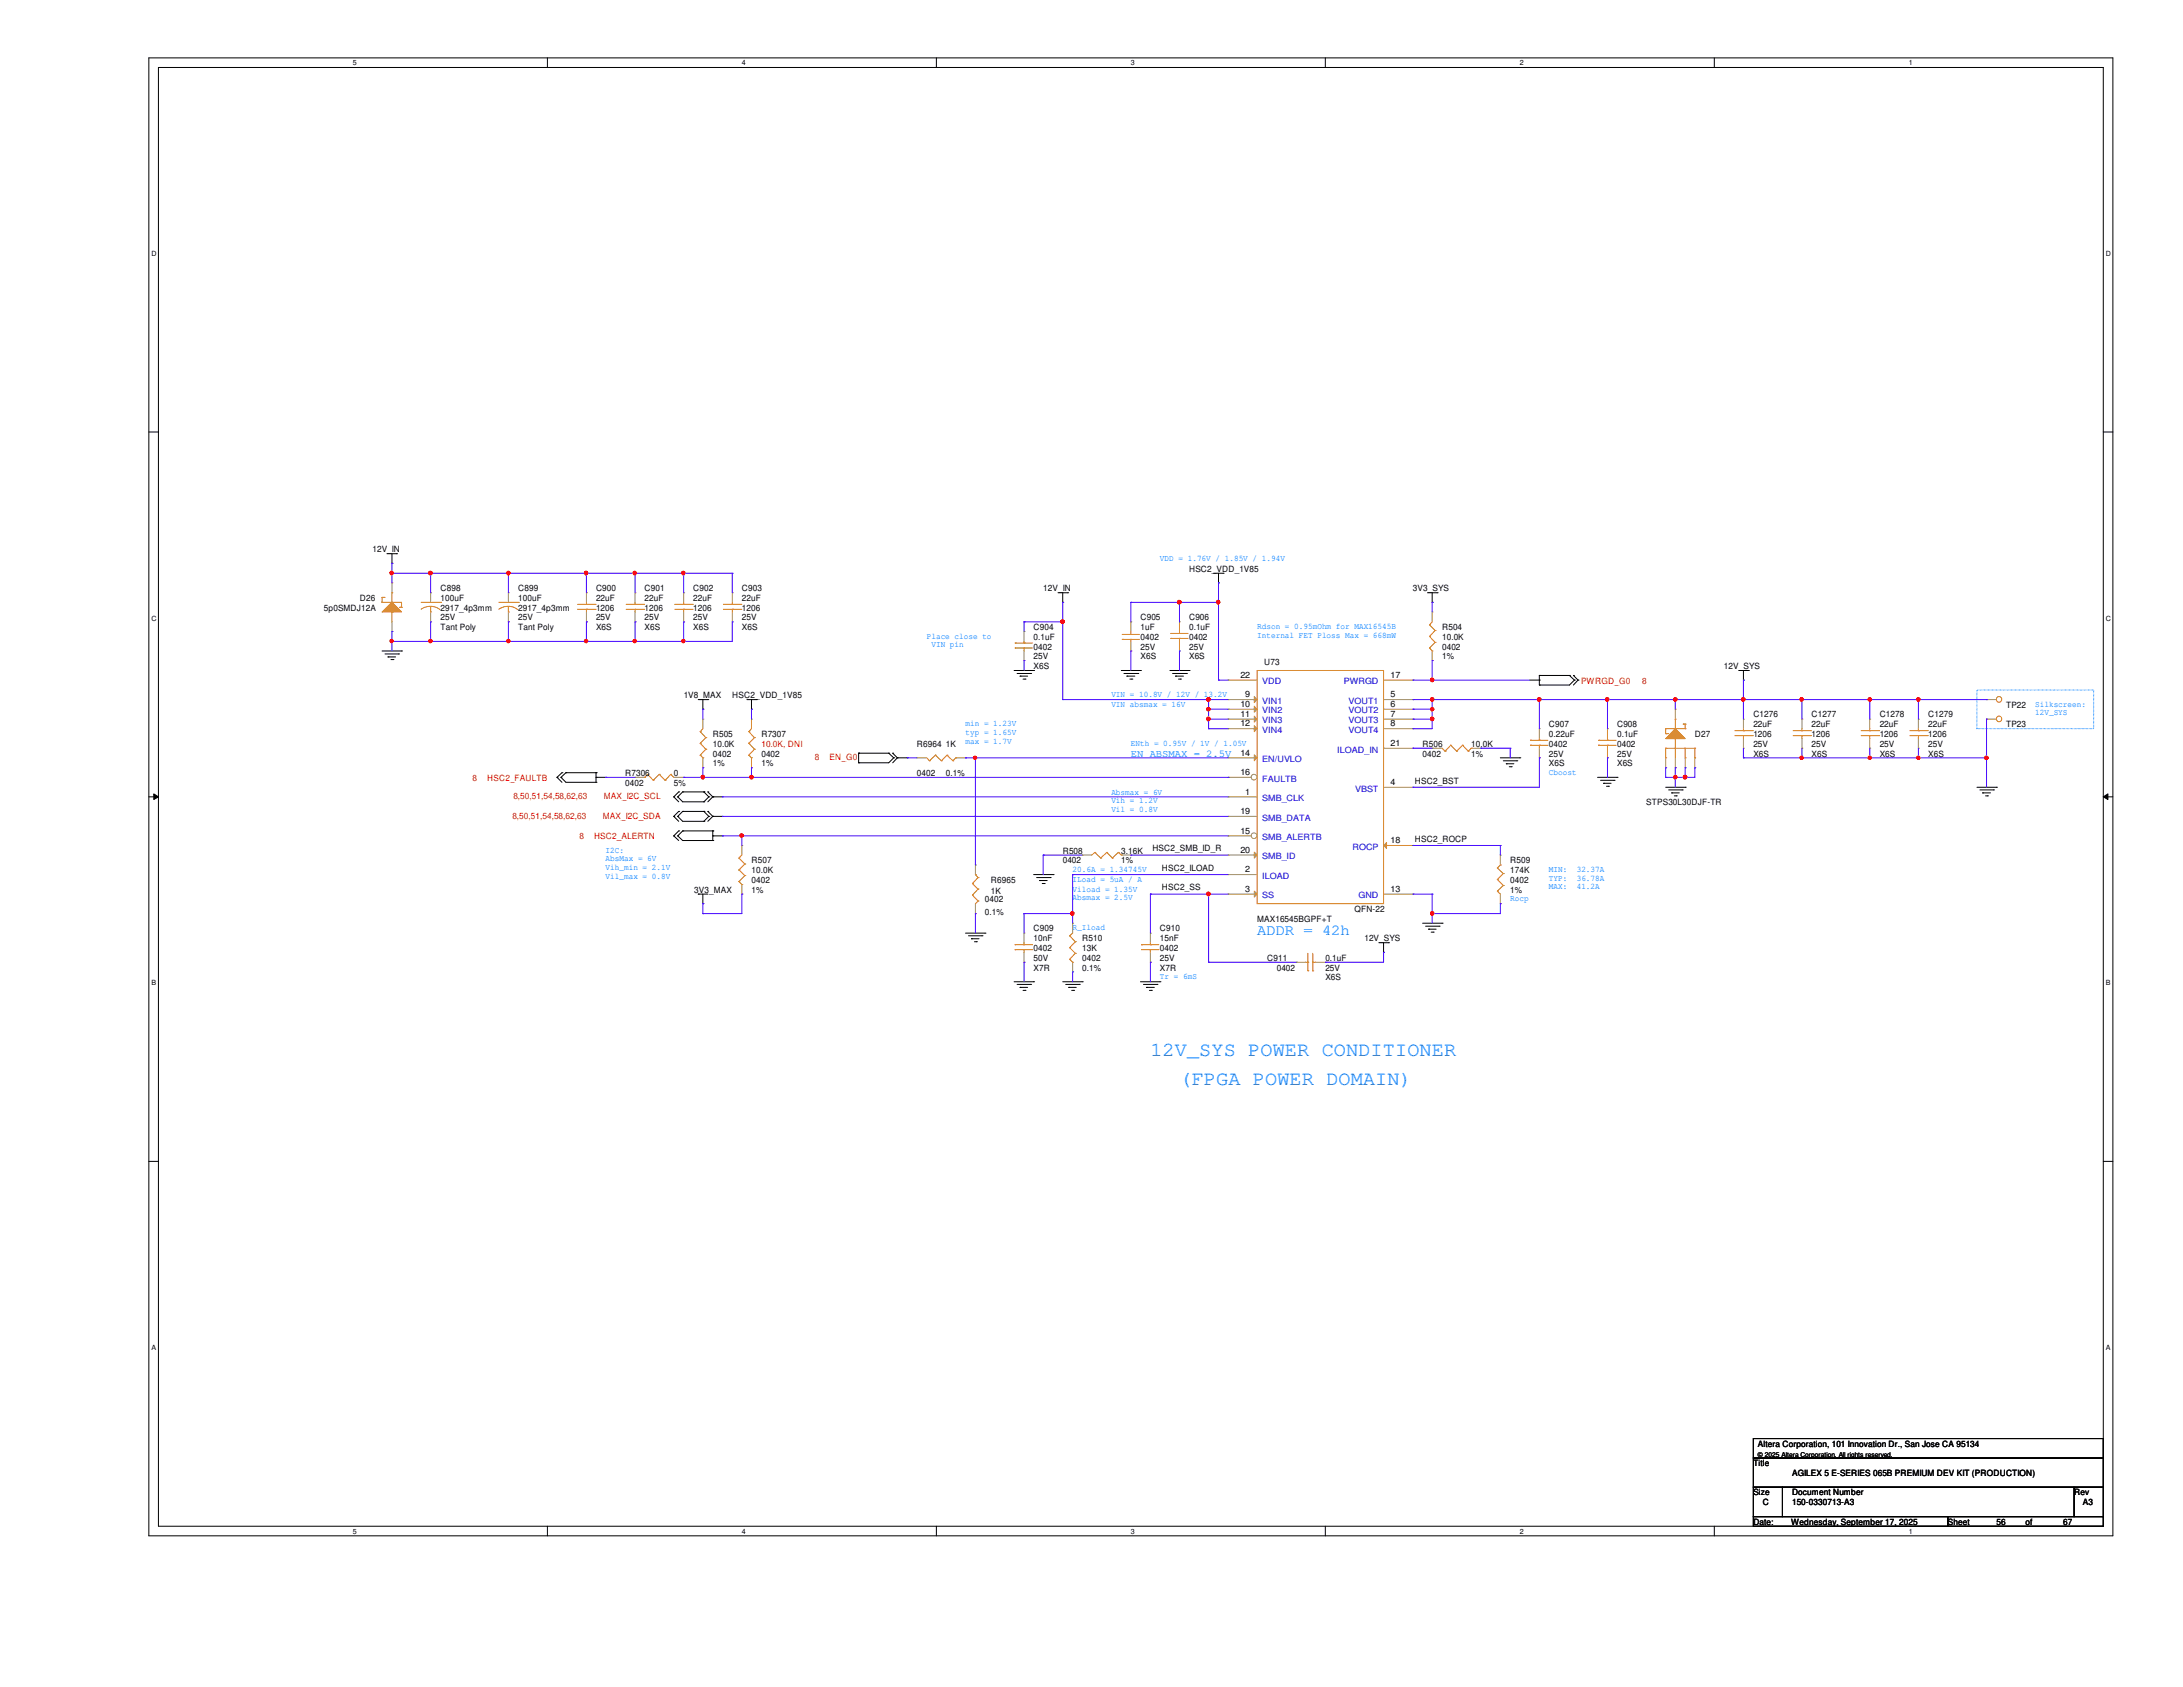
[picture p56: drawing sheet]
<svg xmlns="http://www.w3.org/2000/svg" width="279mm" height="216mm" viewBox="0 0 279 216" stroke-linecap="round" stroke-linejoin="round" font-family="sans-serif">
<defs><g id="words">
<g font-size="2.6" fill="#007fff">
<text x="147.2" y="135.2">12V_SYS POWER CONDITIONER</text>
<text x="151" y="138.9">(FPGA POWER DOMAIN)</text>
</g>
<text font-size="2" fill="#007fff" x="160.9" y="119.7">ADDR = 42h</text>
<text font-size="1.4" fill="#007fff" x="144.7" y="96.9">EN ABSMAX = 2.5V</text>
<g font-size="1.1">
<text x="47.7" y="70.7">12V_IN</text>
<text x="46.1" y="76.9">D26</text>
<text x="56.4" y="75.6">C898</text>
<text x="56.4" y="76.9">100uF</text>
<text x="66.3" y="75.6">C899</text>
<text x="66.3" y="76.9">100uF</text>
<text x="76.3" y="75.6">C900</text>
<text x="76.3" y="76.9">22uF</text>
<text x="82.5" y="75.6">C901</text>
<text x="82.5" y="76.9">22uF</text>
<text x="88.7" y="75.6">C902</text>
<text x="88.7" y="76.9">22uF</text>
<text x="95" y="75.6">C903</text>
<text x="95" y="76.9">22uF</text>
<text x="133.5" y="75.6">12V_IN</text>
<text x="152.2" y="73.2">HSC2_VDD_1V85</text>
<text x="180.8" y="75.6">3V3_SYS</text>
<text x="41.4" y="78.1">5p0SMDJ12A</text>
<text x="56.4" y="78.1">2917_4p3mm</text>
<text x="56.4" y="79.4">25V</text>
<text x="56.4" y="80.6">Tant Poly</text>
<text x="66.3" y="78.1">2917_4p3mm</text>
<text x="66.3" y="79.4">25V</text>
<text x="66.3" y="80.6">Tant Poly</text>
<text x="76.3" y="78.1">1206</text>
<text x="76.3" y="79.4">25V</text>
<text x="76.3" y="80.6">X6S</text>
<text x="82.5" y="78.1">1206</text>
<text x="82.5" y="79.4">25V</text>
<text x="82.5" y="80.6">X6S</text>
<text x="88.7" y="78.1">1206</text>
<text x="88.7" y="79.4">25V</text>
<text x="88.7" y="80.6">X6S</text>
<text x="95" y="78.1">1206</text>
<text x="95" y="79.4">25V</text>
<text x="95" y="80.6">X6S</text>
<text x="132.3" y="80.6">C904</text>
<text x="132.3" y="81.9">0.1uF</text>
<text x="132.3" y="83.1">0402</text>
<text x="146" y="79.4">C905</text>
<text x="146" y="80.6">1uF</text>
<text x="146" y="81.9">0402</text>
<text x="146" y="83.1">25V</text>
<text x="152.2" y="79.4">C906</text>
<text x="152.2" y="80.6">0.1uF</text>
<text x="152.2" y="81.9">0402</text>
<text x="152.2" y="83.1">25V</text>
<text x="184.6" y="80.6">R504</text>
<text x="184.6" y="81.9">10.0K</text>
<text x="184.6" y="83.1">0402</text>
<text x="87.5" y="89.4">1V8_MAX</text>
<text x="93.7" y="89.4">HSC2_VDD_1V85</text>
<text x="132.3" y="84.4">25V</text>
<text x="132.3" y="85.6">X6S</text>
<text x="146" y="84.4">X6S</text>
<text x="152.2" y="84.4">X6S</text>
<text x="158.7" y="86.7">22</text>
<text x="159.4" y="89.2">9</text>
<text x="161.8" y="85.1">U73</text>
<text x="178" y="89.2">5</text>
<text x="178" y="86.7">17</text>
<text x="184.6" y="84.4">1%</text>
<text x="220.6" y="85.6">12V_SYS</text>
<text x="91.2" y="94.3">R505</text>
<text x="91.2" y="95.6">10.0K</text>
<text x="97.5" y="94.3">R7307</text>
<text x="117.3" y="95.6">R6964 1K</text>
<text x="158.7" y="90.5">10</text>
<text x="158.7" y="91.7">11</text>
<text x="158.7" y="93">12</text>
<text x="178" y="90.5">6</text>
<text x="178" y="95.5">21</text>
<text x="178" y="91.7">7</text>
<text x="178" y="93">8</text>
<text x="182.1" y="95.6">R506</text>
<text x="188.3" y="95.6">10.0K</text>
<text x="198.2" y="93.1">C907</text>
<text x="198.2" y="94.3">0.22uF</text>
<text x="198.2" y="95.6">0402</text>
<text x="207" y="93.1">C908</text>
<text x="207" y="94.3">0.1uF</text>
<text x="207" y="95.6">0402</text>
<text x="216.9" y="94.3">D27</text>
<text x="224.4" y="91.8">C1276</text>
<text x="224.4" y="93.1">22uF</text>
<text x="224.4" y="94.3">1206</text>
<text x="224.4" y="95.6">25V</text>
<text x="231.9" y="91.8">C1277</text>
<text x="231.9" y="93.1">22uF</text>
<text x="231.9" y="94.3">1206</text>
<text x="231.9" y="95.6">25V</text>
<text x="240.6" y="91.8">C1278</text>
<text x="240.6" y="93.1">22uF</text>
<text x="240.6" y="94.3">1206</text>
<text x="240.6" y="95.6">25V</text>
<text x="246.8" y="91.8">C1279</text>
<text x="246.8" y="93.1">22uF</text>
<text x="246.8" y="94.3">1206</text>
<text x="246.8" y="95.6">25V</text>
<text x="256.8" y="93.1">TP23</text>
<text x="256.8" y="90.6">TP22</text>
<text x="80" y="99.3">R7306</text>
<text x="80" y="100.5">0402</text>
<text x="86.2" y="99.3">0</text>
<text x="86.2" y="100.5">5%</text>
<text x="91.2" y="96.8">0402</text>
<text x="91.2" y="98">1%</text>
<text x="97.5" y="96.8">0402</text>
<text x="97.5" y="98">1%</text>
<text x="117.3" y="99.3">0402</text>
<text x="121.1" y="99.3">0.1%</text>
<text x="158.7" y="96.7">14</text>
<text x="158.7" y="99.2">16</text>
<text x="159.4" y="101.7">1</text>
<text x="178" y="100.5">4</text>
<text x="181.1" y="100.3">HSC2_BST</text>
<text x="182.1" y="96.8">0402</text>
<text x="188.3" y="96.8">1%</text>
<text x="198.2" y="96.8">25V</text>
<text x="198.2" y="98">X6S</text>
<text x="207" y="96.8">25V</text>
<text x="207" y="98">X6S</text>
<text x="224.4" y="96.8">X6S</text>
<text x="231.9" y="96.8">X6S</text>
<text x="240.6" y="96.8">X6S</text>
<text x="246.8" y="96.8">X6S</text>
<text x="158.7" y="106.7">15</text>
<text x="158.7" y="104.2">19</text>
<text x="178" y="107.9">18</text>
<text x="181.1" y="107.7">HSC2_ROCP</text>
<text x="210.7" y="103">STPS30L30DJF-TR</text>
<text x="96.2" y="110.5">R507</text>
<text x="96.2" y="111.8">10.0K</text>
<text x="96.2" y="113">0402</text>
<text x="126.8" y="113">R6965</text>
<text x="136" y="109.3">R508</text>
<text x="136" y="110.5">0402</text>
<text x="143.5" y="109.3">3.16K</text>
<text x="143.5" y="110.5">1%</text>
<text x="147.5" y="109">HSC2_SMB_ID_R</text>
<text x="148.7" y="111.5">HSC2_ILOAD</text>
<text x="148.7" y="114">HSC2_SS</text>
<text x="158.7" y="109.1">20</text>
<text x="159.4" y="111.6">2</text>
<text x="193.3" y="110.5">R509</text>
<text x="193.3" y="111.8">174K</text>
<text x="193.3" y="113">0402</text>
<text x="88.9" y="114.3">3V3_MAX</text>
<text x="96.2" y="114.3">1%</text>
<text x="126.1" y="115.5">0402</text>
<text x="126.1" y="117.1">0.1%</text>
<text x="126.8" y="114.5">1K</text>
<text x="132.3" y="119.2">C909</text>
<text x="148.5" y="119.2">C910</text>
<text x="159.4" y="114.1">3</text>
<text x="160.9" y="118">MAX16545BGPF+T</text>
<text x="173.4" y="116.7">QFN-22</text>
<text x="178" y="114.1">13</text>
<text x="193.3" y="114.3">1%</text>
<text x="132.3" y="120.5">10nF</text>
<text x="132.3" y="121.7">0402</text>
<text x="132.3" y="122.9">50V</text>
<text x="132.3" y="124.2">X7R</text>
<text x="138.5" y="120.5">R510</text>
<text x="138.5" y="121.7">13K</text>
<text x="138.5" y="122.9">0402</text>
<text x="138.5" y="124.2">0.1%</text>
<text x="148.5" y="120.5">15nF</text>
<text x="148.5" y="121.7">0402</text>
<text x="148.5" y="122.9">25V</text>
<text x="148.5" y="124.2">X7R</text>
<text x="162.2" y="122.9">C911</text>
<text x="163.4" y="124.2">0402</text>
<text x="169.6" y="124.2">25V</text>
<text x="169.6" y="122.9">0.1uF</text>
<text x="169.6" y="125.4">X6S</text>
<text x="174.6" y="120.5">12V_SYS</text>
<text x="225" y="185.2">Altera Corporation, 101 Innovation Dr., San Jose CA 95134</text>
<text x="224.4" y="187.7">Title</text>
<text x="224.4" y="191.4">Size</text>
<text x="229.4" y="188.9">AGILEX 5 E-SERIES 065B PREMIUM DEV KIT (PRODUCTION)</text>
<text x="229.4" y="191.4">Document Number</text>
<text x="265.5" y="191.4">Rev</text>
<text x="224.4" y="195.2">Date:</text>
<text x="225.6" y="192.7">C</text>
<text x="229.2" y="195.2">Wednesday, September 17, 2025</text>
<text x="229.4" y="192.7">150-0330713-A3</text>
<text x="249.3" y="195.2">Sheet</text>
<text x="255.5" y="195.2">56</text>
<text x="259.2" y="195.2">of</text>
<text x="264.1" y="195.2">67</text>
<text x="266.6" y="192.7">A3</text>
</g>
<g font-size="1.1" fill="#007fff">
<text x="148.5" y="71.8">VDD = 1.76V / 1.85V / 1.94V</text>
<text x="118.6" y="81.7">Place close to</text>
<text x="119.2" y="82.8">VIN pin</text>
<text x="160.9" y="80.5">Rdson = 0.95mOhm for MAX16545B</text>
<text x="160.9" y="81.6">Internal FET Ploss Max = 668mW</text>
<text x="142.2" y="89.2">VIN = 10.8V / 12V / 13.2V</text>
<text x="123.6" y="93">min = 1.23V</text>
<text x="123.6" y="94.1">typ = 1.65V</text>
<text x="123.6" y="95.2">max = 1.7V</text>
<text x="142.2" y="90.5">VIN absmax = 16V</text>
<text x="144.7" y="95.5">ENth = 0.95V / 1V / 1.05V</text>
<text x="260.5" y="90.5">Silkscreen:</text>
<text x="260.5" y="91.6">12V_SYS</text>
<text x="142.2" y="101.7">Absmax = 6V</text>
<text x="198.2" y="99.2">Cboost</text>
<text x="142.2" y="102.8">Vih = 1.2V</text>
<text x="142.2" y="103.9">Vil = 0.8V</text>
<text x="77.5" y="109.1">I2C:</text>
<text x="77.5" y="110.2">AbsMax = 6V</text>
<text x="77.5" y="111.3">Vih_min = 2.1V</text>
<text x="77.5" y="112.4">Vil_max = 0.8V</text>
<text x="137.3" y="111.6">20.6A = 1.34745V</text>
<text x="137.3" y="112.9">ILoad = 5uA / A</text>
<text x="198.2" y="111.6">MIN:</text>
<text x="198.2" y="112.7">TYP:</text>
<text x="198.2" y="113.8">MAX:</text>
<text x="201.8" y="111.6">32.37A</text>
<text x="201.8" y="112.7">36.78A</text>
<text x="201.8" y="113.8">41.2A</text>
<text x="137.3" y="114.1">Viload = 1.35V</text>
<text x="137.3" y="115.2">Absmax = 2.5V</text>
<text x="137.3" y="119.1">R_Iload</text>
<text x="193.3" y="115.4">Rocp</text>
<text x="148.5" y="125.3">Tr = 6mS</text>
</g>
<g font-size="1.1" fill="#00c">
<text x="161.5" y="87.6">VDD</text>
<text x="172" y="87.6">PWRGD</text>
<text x="161.5" y="90.1">VIN1</text>
<text x="161.5" y="91.3">VIN2</text>
<text x="161.5" y="92.6">VIN3</text>
<text x="161.5" y="93.8">VIN4</text>
<text x="172.6" y="90.1">VOUT1</text>
<text x="172.6" y="91.3">VOUT2</text>
<text x="172.6" y="92.6">VOUT3</text>
<text x="172.6" y="93.8">VOUT4</text>
<text x="161.5" y="97.5">EN/UVLO</text>
<text x="161.5" y="100">FAULTB</text>
<text x="171.2" y="96.3">ILOAD_IN</text>
<text x="173.4" y="101.3">VBST</text>
<text x="161.5" y="102.5">SMB_CLK</text>
<text x="161.5" y="107.5">SMB_ALERTB</text>
<text x="161.5" y="105">SMB_DATA</text>
<text x="161.5" y="112.5">ILOAD</text>
<text x="161.5" y="110">SMB_ID</text>
<text x="173.1" y="108.8">ROCP</text>
<text x="161.5" y="115">SS</text>
<text x="173.9" y="115">GND</text>
</g>
<g font-size="1.1" fill="#f00">
<text x="202.4" y="87.5">PWRGD_G0</text>
<text x="210.2" y="87.5">8</text>
<text x="97.5" y="95.6">10.0K, DNI</text>
<text x="60.5" y="99.9">8</text>
<text x="62.4" y="99.9">HSC2_FAULTB</text>
<text x="104.3" y="97.3">8</text>
<text x="106.2" y="97.3">EN_G0</text>
<text x="65.6" y="104.8">8,50,51,54,58,62,63</text>
<text x="65.7" y="102.3">8,50,51,54,58,62,63</text>
<text x="74.2" y="107.4">8</text>
<text x="76" y="107.4">HSC2_ALERTN</text>
<text x="77.2" y="104.8">MAX_I2C_SDA</text>
<text x="77.3" y="102.3">MAX_I2C_SCL</text>
</g>
<g font-size=".9">
<text x="45.2" y="8.3">5</text>
<text x="95" y="8.3">4</text>
<text x="144.7" y="8.3">3</text>
<text x="194.5" y="8.3">2</text>
<text x="244.3" y="8.3">1</text>
<text x="19.4" y="32.8">D</text>
<text x="269.5" y="32.8">D</text>
<text x="19.4" y="79.4">C</text>
<text x="269.5" y="79.4">C</text>
<text x="19.4" y="126.1">B</text>
<text x="269.5" y="126.1">B</text>
<text x="19.4" y="172.8">A</text>
<text x="269.5" y="172.8">A</text>
<text x="45.2" y="196.3">5</text>
<text x="95" y="196.3">4</text>
<text x="144.7" y="196.3">3</text>
<text x="194.5" y="196.3">2</text>
<text x="244.3" y="196.3">1</text>
</g>
<text font-size=".8" x="225" y="186.4">© 2025 Altera Corporation. All rights reserved.</text>
</g></defs>
<path d="M19.1 7.4h251.3v189.2h-251.3zM20.3 8.6h248.9v186.7h-248.9z" fill="none" stroke="#000" stroke-width=".13"/>
<g fill="#fff">
<path d="M45.2 7.5h.5v1.1h-.5z"/>
<path d="M45.2 195.5h.5v1h-.5z"/>
</g>
<path d="M70.1 7.4v1.2M70.1 195.3v1.3" fill="none" stroke="#000" stroke-width=".13"/>
<g fill="#fff">
<path d="M95 7.5h.5v1.1h-.5z"/>
<path d="M95 195.5h.5v1h-.5z"/>
</g>
<path d="M119.8 7.4v1.2M119.8 195.3v1.3" fill="none" stroke="#000" stroke-width=".13"/>
<g fill="#fff">
<path d="M144.7 7.5h.5v1.1h-.5z"/>
<path d="M144.7 195.5h.5v1h-.5z"/>
</g>
<path d="M169.6 7.4v1.2M169.6 195.3v1.3" fill="none" stroke="#000" stroke-width=".13"/>
<g fill="#fff">
<path d="M194.5 7.5h.5v1.1h-.5z"/>
<path d="M194.5 195.5h.5v1h-.5z"/>
</g>
<path d="M219.4 7.4v1.2M219.4 195.3v1.3" fill="none" stroke="#000" stroke-width=".13"/>
<g fill="#fff">
<path d="M244.3 7.5h.5v1.1h-.5z"/>
<path d="M244.3 195.5h.5v1h-.5z"/>
<path d="M19.4 32h.6v1h-.6z"/>
<path d="M269.5 32h.7v1h-.7z"/>
<path d="M19.4 78.6h.6v1h-.6z"/>
<path d="M269.5 78.6h.7v1h-.7z"/>
</g>
<path d="M19.1 55.3h1.2M269.2 55.3h1.2" fill="none" stroke="#000" stroke-width=".13"/>
<g fill="#fff">
<path d="M19.4 125.3h.6v1h-.6z"/>
<path d="M269.5 125.3h.6v1h-.6z"/>
</g>
<path d="M19.1 102h1.2M19.7 101.6l.6 .4-.6 .3zM269.2 102l.6-.4v.7zM269.2 102h1.2" fill="none" stroke="#000" stroke-width=".13"/>
<path d="M19.7 101.6l.6 .4-.6 .3zM269.2 102l.6-.4v.7z" fill="#000"/>
<g fill="#fff">
<path d="M19.4 172h.5v1h-.5z"/>
<path d="M269.5 172h.6v1h-.6z"/>
</g>
<g fill="none" stroke="#000" stroke-width=".13">
<path d="M49.5 70.9h1.3M50.2 72.1h.1M50.2 70.9v1.2M50.8 70.9h.1M135.4 75.9h1.3M136 77.1h.1M136 75.9v1.2M136.7 75.9h.1M155.3 73.4h1.2M156 74.6h.1M156 73.4v1.2M156.5 73.4h.1"/>
<path d="M182.7 75.9h1.2M183.3 77.1h.1M183.3 75.9v1.2M183.9 75.9h.1M48.9 83.3h2.5M49.3 83.7h1.7M49.7 84.1h.1M49.7 84.1h.9M50 84.4h.3M50.3 84.4h.1M51 83.7h.1M51.4 83.3h.1"/>
<path d="M71.3 99.5h.1M71.3 99.5l.6 .6M71.8 99.5h.1M71.8 99.5l.6 .6h3.9M71.9 98.9h.1M71.9 98.9l-.6 .6M72.4 98.9h.1M72.4 98.9h3.9M72.4 98.9l-.6 .6M76.3 98.9h.1M76.3 99.5h.1M76.3 99.5h1.2"/>
<path d="M76.3 98.9v1.2M89.4 89.5h1.2M90 90.8h.1M90 89.5v1.3M90.6 89.5h.1M95.6 89.5h1.2M96.2 90.8h.1M96.2 89.5v1.3M96.8 89.5h.1M109.9 96.4h.1M109.9 97.6h.1M109.9 96.4h3.8"/>
<path d="M109.9 96.4v1.2M113.7 96.4h.1M113.7 96.4l.7 .6M114.3 96.4h.1M114.3 96.4l.6 .6M114.4 97h.1M114.4 97l-.7 .6h-3.8M114.9 97h.1M114.9 97h1.2M114.9 97l-.6 .6M116.1 97h.1M129.8 85.8h2.5"/>
<path d="M130.2 86.2h1.7M130.6 86.5h.1M130.6 86.5h.9M130.9 86.9h.3M131.2 86.9h.1M131.9 86.2h.1M132.3 85.8h.1M143.5 85.8h2.5M143.8 86.2h1.8M144.2 86.5h.1M144.2 86.5h1M144.6 86.9h.3"/>
<path d="M144.9 86.9h.1M145.6 86.2h.1M146 85.8h.1M149.7 85.8h2.5M150.1 86.2h1.7M150.5 86.5h.1M150.5 86.5h1M150.8 86.9h.3M151.1 86.9h.1M151.8 86.2h.1M152.2 85.8h.1M192 97h2.5"/>
<path d="M192.4 97.4h1.7M192.8 97.7h.1M192.8 97.7h1M193.2 98.1h.2M193.4 98.1h.1M194.1 97.4h.1M194.5 97h.1M195.7 87h1.3M197 86.4h.1M197 87.7h.1M197 87h.1M197 86.4h3.9"/>
<path d="M197 86.4v1.3M200.9 86.4h.1M200.9 86.4l.6 .6M201.4 86.4h.1M201.4 86.4l.6 .6M201.5 87h.1M201.5 87l-.6 .7h-3.9M202 87h.1M202 87l-.6 .7M204.5 99.5h2.5M204.9 99.9h1.7M206.6 99.9h.1"/>
<path d="M207 99.5h.1M222.5 85.8h1.3M223.1 87h.1M223.1 85.8v1.2M223.8 85.8h.1M76.3 100.1h.1M86.2 102h.1M86.2 104.5h.1M86.2 107h.1M86.2 102l.7 .6M86.2 104.5l.7 .6M86.2 107l.7 .6"/>
<path d="M86.7 102h.1M86.7 104.5h.1M86.7 107h.1M86.7 102l.7 .6h2.7M86.7 104.5l.7 .6h2.7M86.7 107l.7 .6h3.8M86.9 101.3h.1M86.9 103.8h.1M86.9 106.3h.1M86.9 106.3l-.7 .7M86.9 101.3l-.7 .7M86.9 103.8l-.7 .7"/>
<path d="M87.4 101.3h.1M87.4 103.8h.1M87.4 106.3h.1M87.4 101.3h2.7M87.4 101.3l-.7 .7M87.4 103.8h2.7M87.4 103.8l-.7 .7M87.4 106.3h3.8M87.4 106.3l-.7 .7M89.4 114.4h.1M89.4 114.4h1.2M90 115.7h.1"/>
<path d="M90 114.4v1.3M90.1 101.3h.1M90.1 102.6h.1M90.1 103.8h.1M90.1 105.1h.1M90.1 101.3l.6 .7M90.1 103.8l.6 .7M90.6 101.3h.1M90.6 103.8h.1M90.6 101.3l.6 .7M90.6 103.8l.6 .7M90.7 102h.1"/>
<path d="M90.7 104.5h.1M90.7 102l-.6 .6M90.7 104.5l-.6 .6M91.2 102h.1M91.2 104.5h.1M91.2 106.3h.1M91.2 107.6h.1M91.2 107h.1M91.2 102l-.6 .6M91.2 102h1.3M91.2 104.5l-.6 .6M91.2 104.5h1.3"/>
<path d="M91.2 106.3v1.3M91.2 107h1.3M123.6 119.4h2.5M124 119.8h1.7M125.7 119.8h.1M126.1 119.4h.1M132.3 111.9h2.5M132.7 112.3h1.7M133.1 112.7h.1M133.1 112.7h.9M133.4 113.1h.2M133.6 113.1h.1"/>
<path d="M134.4 112.3h.1M134.8 111.9h.1M182.1 118.2h2.5M182.5 118.5h1.7M182.8 118.9h.1M182.8 118.9h1M183.2 119.3h.2M183.4 119.3h.1M184.2 118.5h.1M184.6 118.2h.1M205.2 100.2h.1M205.2 100.2h1"/>
<path d="M205.6 100.6h.3M205.9 100.6h.1M213.2 100.8h2.5M213.6 101.1h1.7M214 101.5h.1M214 101.5h.9M214.3 101.9h.2M214.5 101.9h.1M215.3 101.1h.1M215.7 100.8h.1M253 100.8h2.5M253.4 101.1h1.7"/>
<path d="M253.7 101.5h.1M253.7 101.5h1.1M254.1 101.9h.3M254.4 101.9h.1M255.1 101.1h.1M255.5 100.8h.1M124.3 120.1h.1M124.3 120.1h1M124.7 120.5h.3M125 120.5h.1M129.8 125.6h2.5M130.2 126h1.7"/>
<path d="M130.6 126.4h.1M130.6 126.4h.9M130.9 126.7h.3M131.2 126.7h.1M131.9 126h.1M132.3 125.6h.1M136 125.6h2.5M136.4 126h1.7M136.8 126.4h.1M136.8 126.4h1M137.2 126.7h.2M137.4 126.7h.1"/>
<path d="M138.1 126h.1M138.5 125.6h.1M146 125.6h2.5M146.3 126h1.8M146.7 126.4h.1M146.7 126.4h1M147.1 126.7h.3M147.4 126.7h.1M148.1 126h.1M148.5 125.6h.1M176.5 120.6h1.2M177.1 121.9h.1"/>
<path d="M177.1 120.6v1.3M177.7 120.6h.1M19.1 148.6h1.2M269.2 148.6h1.2M224.4 184.1h44.8v2.5h-44.8zM224.4 186.6h44.8v3.7h-44.8zM224.4 190.3h3.7v3.8h-3.7zM224.4 194.1h24.9v1.2h-24.9zM228.1 190.3h37.4v3.8h-37.4zM249.3 194.1h19.9v1.2h-19.9zM265.5 190.3h3.7v3.8h-3.7z"/>
</g>
<path d="M253 88.3h15v5h-15z" fill="none" stroke="#007fff" stroke-width=".13"/>
<g fill="none" stroke="#cc7f05" stroke-width=".13">
<path d="M63.8 77.1h2.5M65.1 78.3h.1M65.1 77.6a1.77 1.77 0 0 1 1.2 .4M65.1 77.6h-.1a1.98 1.98 0 0 0-1.2 .4M65.1 77.6v.7M66.3 77.1h.1M143.6 81.2h.1M143.6 81.8h.1M143.6 81.2h2.2M143.6 81.8h2.2M144.7 81.8h.1M144.7 81.2h.1"/>
<path d="M144.7 80.8v.4M144.7 81.8v.3M204.6 95.4h.1M204.6 94.7h.1M204.6 95.4h2.2M204.6 94.7h2.2M205.7 94.7h.1M205.7 95.4h.1M205.7 94.5v.2M205.7 95.4v.4M244.4 94.1h2.3M244.4 93.5h2.3"/>
<path d="M245.5 93.5h.1M245.5 94.1h.1M245.5 93.3v.2M245.5 94.1v.4M246.7 94.1h.1M246.7 93.5h.1M136.9 119.8h.1M136.9 119.8l.7 .7M137.3 119.4l-.4 .4M191.6 114h.1M191.6 112.6h.1M191.6 111.1h.1"/>
<path d="M191.6 114l.4 .4M191.6 112.6l.8 .7M191.6 111.1l.8 .7M192 110.7h.1M192 110.7l-.4 .4M192.4 113.3h.1M192.4 111.8h.1M192.4 113.3l-.8 .7M192.4 111.8l-.8 .8M136.9 121.3h.1M136.9 122.8h.1M136.9 121.3l.7 .7"/>
<path d="M136.9 122.8l.4 .3M137.3 123.1h.1M137.6 120.5h.1M137.6 122h.1M137.6 120.5l-.7 .8M137.6 122l-.7 .8"/>
</g>
<g fill="none" stroke="#aa8843" stroke-width=".13">
<path d="M65.1 75.9h.1M65.1 79.6h.1M65.1 75.9v1.2M65.1 78.3v1.3M144.7 79.6h.1M144.7 79.6v1.2M144.7 83.3h.1M144.7 82.1v1.2M205.7 93.3h.1M205.7 97h.1M205.7 93.3v1.2M205.7 95.8v1.2"/>
<path d="M245.5 92h.1M245.5 95.8h.1M245.5 92v1.3M245.5 94.5v1.3M137.3 118.2h.1M137.3 118.2v1.2M192 115.7h.1M192 109.4h.1M192 109.4v1.3M192 114.4v1.3M137.3 124.4h.1M137.3 123.1v1.3"/>
</g>
<path d="M214.4 93.3l1.3 1.2h-2.5z" fill="#cc7f05"/>
<g fill="none" stroke="#cc7f05" stroke-width=".13">
<path d="M73.9 78h2.3M73.9 77.3h2.3M75.1 77.3h.1M75.1 78h.1M75.1 77.1v.2M75.1 78v.3M76.2 78h.1M76.2 77.3h.1M80.1 78h2.3M80.1 77.3h2.3M81.3 77.3h.1M81.3 78h.1"/>
<path d="M81.3 77.1v.2M81.3 78v.3M82.4 78h.1M82.4 77.3h.1M82.5 99.5h.1M82.9 99.1h.1M82.9 99.1l.7 .8M82.9 99.1l-.4 .4M83.6 99.9h.1M84.4 99.1h.1M84.4 99.1l.7 .8M84.4 99.1l-.8 .8"/>
<path d="M85.1 99.9h.1M85.9 99.1h.1M85.9 99.1l.3 .4M85.9 99.1l-.8 .8M89.6 93.6h.1M89.6 95.1h.1M89.6 96.6h.1M89.6 93.6l.7 .8M89.6 95.1l.7 .8M89.6 96.6l.4 .4M90 97h.1M90 93.3l-.4 .3"/>
<path d="M90.3 94.4h.1M90.3 95.9h.1M90.3 94.4l-.7 .7M90.3 95.9l-.7 .7M118.6 97l.4 .4M119 97.4h.1M119.7 96.6h.1M119.7 96.6l-.7 .8M119.7 96.6l.8 .8M120.5 97.4h.1M121.2 96.6h.1M121.2 96.6l-.7 .8"/>
<path d="M121.2 96.6l.8 .8M122 97.4h.1M122.3 97h.1M122.3 97l-.3 .4M149.9 81.7h.1M149.9 81.1h.1M149.9 81.7h2.2M149.9 81.1h2.2M151 81.1h.1M151 81.7h.1M151 80.8v.3M151 81.7v.4"/>
<path d="M213.2 93.9h.1M213.2 97h.1M213.2 95.8h.1M213.2 95.8v1.2M213.2 93.9h.2M213.2 95.8h3.7M213.4 93.9h.1M214.4 93.3l1.3 1.2h-2.5zM214.4 94.5h.1M214.4 92h.1M214.4 92v1.3M214.4 94.5v2.5"/>
<path d="M215.4 92.7h.1M215.4 92.7h.3M215.7 93.3h.1M215.7 92.7h.1M215.7 97h.1M215.7 93.3h-2.5v.6M215.7 92.7v.6M215.7 95.8v1.2M216.9 95.8h.1M216.9 97h.1M216.9 95.8v1.2M124.5 114.6h.1"/>
<path d="M124.5 113.1h.1M124.5 114.6l.7 .7M124.5 113.1l.7 .7M124.8 111.9h.1M124.8 111.9l.4 .4M125.2 115.3h.1M125.2 113.8h.1M125.2 112.3h.1M125.2 115.3l-.4 .4M125.2 113.8l-.7 .8M125.2 112.3l-.7 .8M140.1 109.1h.1"/>
<path d="M140.1 109.1l-.4 .3M140.1 109.1l.8 .7M140.9 109.8h.1M141.6 109.1h.1M141.6 109.1l-.7 .7M141.6 109.1l.8 .7M142.4 109.8h.1M143.1 109.1h.1M143.1 109.1l-.7 .7M143.1 109.1l.4 .3M143.5 109.4h.1M129.9 121.5h.1"/>
<path d="M129.9 120.9h.1M129.9 121.5h2.3M129.9 120.9h2.3M131.1 120.9h.1M131.1 121.5h.1M131.1 120.6v.3M131.1 121.5v.4M146.1 121.5h.1M146.1 120.9h.1M146.1 121.5h2.2M146.1 120.9h2.2M147.2 120.9h.1"/>
<path d="M147.2 121.5h.1M147.2 120.6v.3M147.2 121.5v.4"/>
</g>
<g fill="none" stroke="#aa8843" stroke-width=".13">
<path d="M75.1 75.9h.1M75.1 79.6h.1M75.1 75.9v1.2M75.1 78.3v1.3M81.3 75.9h.1M81.3 79.6h.1M81.3 75.9v1.2M81.3 78.3v1.3M151 79.6h.1M151 79.6v1.2M81.3 99.5h.1M81.3 99.5h1.2"/>
<path d="M86.2 99.5h1.3M87.5 99.5h.1M90 92h.1M90 98.3h.1M90 92v1.3M90 97v1.3M117.3 97h.1M117.3 97h1.3M122.3 97h1.3M123.6 97h.1M151 83.3h.1M151 82.1v1.2"/>
<path d="M213.2 98.3h.1M213.2 97v1.3M214.4 90.8h.1M214.4 98.3h.1M214.4 90.8v1.2M214.4 97v1.3M215.7 98.3h.1M215.7 97v1.3M216.9 98.3h.1M216.9 97v1.3M124.8 116.9h.1M124.8 110.7h.1"/>
<path d="M124.8 110.7v1.2M124.8 115.7v1.2M131.1 119.4h.1M131.1 119.4v1.2M138.5 109.4h.1M138.5 109.4h1.2M143.5 109.4h1.2M144.7 109.4h.1M147.2 119.4h.1M147.2 119.4v1.2M131.1 123.1h.1M131.1 121.9v1.2"/>
<path d="M147.2 123.1h.1M147.2 121.9v1.2"/>
</g>
<path d="M48.9 78.3l1.3-1.2 1.2 1.2z" fill="#cc7f05"/>
<g fill="none" stroke="#cc7f05" stroke-width=".13">
<path d="M48.9 78.3l1.3-1.2 1.2 1.2zM48.9 77.1h.1M48.9 76.5h.1M48.9 77.1h2.5v.6M48.9 76.5v.6M48.9 76.5h.2M49.1 76.5h.1M50.2 78.3h.1M50.2 75.9h.1M50.2 75.9v1.2M50.2 78.3v1.3M51.1 77.7h.1"/>
<path d="M51.1 77.7h.3M51.4 77.7h.1M160.9 85.8h16.2v29.9h-16.2z"/>
</g>
<path d="M50.2 74.6h.1M50.2 74.6v1.3M50.2 79.6v1.2M50.2 80.8h.1M157.2 102h.1M157.2 111.9h.1M157.2 102h3.7M157.2 111.9h3.7" fill="none" stroke="#aa8843" stroke-width=".13"/>
<path d="M160.5 114l.4 .4-.4 .4z" fill="#aa8843"/>
<path d="M177.1 89.5h3.7M177.1 90.8h3.7M180.8 89.5h.1M180.8 90.8h.1M157.2 114.4h.1M157.2 114.4h3.7M160.5 114l.4 .4-.4 .4zM177.1 100.8h3.7M180.8 100.8h.1" fill="none" stroke="#aa8843" stroke-width=".13"/>
<path d="M160.5 89.2l.4 .3-.4 .4z" fill="#aa8843"/>
<path d="M157.2 89.5h.1M157.2 89.5h3.7M160.5 89.2l.4 .3-.4 .4z" fill="none" stroke="#aa8843" stroke-width=".13"/>
<path d="M160.5 90.4l.4 .4-.4 .3z" fill="#aa8843"/>
<path d="M157.2 90.8h.1M157.2 90.8h3.7M160.5 90.4l.4 .4-.4 .3zM177.1 114.4h3.7M180.8 114.4h.1" fill="none" stroke="#aa8843" stroke-width=".13"/>
<path d="M160.5 96.6l.4 .4-.4 .4z" fill="#aa8843"/>
<path d="M157.2 97h.1M157.2 97h3.7M160.5 96.6l.4 .4-.4 .4z" fill="none" stroke="#aa8843" stroke-width=".13"/>
<circle cx="160.5" cy="106.9" r=".37" fill="#fff"/>
<g fill="none" stroke="#aa8843" stroke-width=".13">
<path d="M157.2 107h.1M157.2 107h2.9"/>
<circle cx="160.5" cy="106.9" r=".37"/>
</g>
<circle cx="160.5" cy="99.5" r=".37" fill="#fff"/>
<g fill="none" stroke="#aa8843" stroke-width=".13">
<path d="M157.2 99.5h.1M157.2 99.5h2.9M177.1 87h3.7M180.8 87h.1"/>
<circle cx="160.5" cy="99.5" r=".37"/>
</g>
<path d="M177.5 107.8v.8l-.4-.4z" fill="#aa8843"/>
<path d="M157.2 104.5h.1M157.2 104.5h3.7M177.1 108.2h3.7M177.5 107.8v.8l-.4-.4zM180.8 108.2h.1" fill="none" stroke="#aa8843" stroke-width=".13"/>
<path d="M160.5 109.1l.4 .3-.4 .4z" fill="#aa8843"/>
<path d="M157.2 87h.1M157.2 87h3.7M177.1 95.8h3.7M177.1 92h3.7M177.1 93.3h3.7M180.8 95.8h.1M180.8 92h.1M180.8 93.3h.1M157.2 109.4h.1M157.2 109.4h3.7M160.5 109.1l.4 .3-.4 .4z" fill="none" stroke="#aa8843" stroke-width=".13"/>
<path d="M160.5 91.7l.4 .3-.4 .4z" fill="#aa8843"/>
<path d="M157.2 92h.1M157.2 92h3.7M160.5 91.7l.4 .3-.4 .4z" fill="none" stroke="#aa8843" stroke-width=".13"/>
<path d="M160.5 92.9l.4 .4-.4 .3z" fill="#aa8843"/>
<g fill="none" stroke="#aa8843" stroke-width=".13">
<path d="M55.1 75.9h.1M55.1 79.6h.1M55.1 75.9v1.2M55.1 78.3v1.3M87.5 75.9h.1M87.5 79.6h.1M87.5 75.9v1.2M87.5 78.3v1.3M93.7 75.9h.1M93.7 79.6h.1M93.7 75.9v1.2M93.7 78.3v1.3"/>
<path d="M183.3 78.3h.1M183.3 78.3v1.3M96.2 92h.1M96.2 98.3h.1M96.2 92v1.3M96.2 97v1.3M131.1 80.8h.1M131.1 84.5h.1M131.1 80.8v1.3M131.1 83.3v1.2M157.2 93.3h.1M157.2 93.3h3.7"/>
<path d="M160.5 92.9l.4 .4-.4 .3zM183.3 95.8h.1M183.3 84.5h.1M183.3 95.8h1.3M183.3 83.3v1.2M188.3 95.8h1.2M189.5 95.8h.1M197 93.3h.1M197 97h.1M197 93.3v1.2M197 95.8v1.2M223.1 92h.1"/>
<path d="M223.1 95.8h.1M223.1 92v1.3M223.1 94.5v1.3M230.6 92h.1M230.6 95.8h.1M230.6 92v1.3M230.6 94.5v1.3M239.3 92h.1M239.3 95.8h.1M239.3 92v1.3M239.3 94.5v1.3M254.3 92h.1"/>
<path d="M254.3 89.5h.1M254.3 92h1.2M254.3 89.5h1.2M95 108.2h.1M95 114.4h.1M95 108.2v1.2M95 113.2v1.2M165.9 123.1h.1M165.9 123.1h1.2M168.4 123.1h1.2M169.6 123.1h.1"/>
</g>
<g fill="none" stroke="#cc7f05" stroke-width=".13">
<path d="M53.9 77.1h2.5M55.1 78.3h.1M55.1 77.6a1.77 1.77 0 0 1 1.2 .4M55.1 77.6a1.98 1.98 0 0 0-1.2 .4M55.1 77.6v.7M56.4 77.1h.1M86.4 78h2.2M86.4 77.3h2.2M87.5 77.3h.1M87.5 78h.1M87.5 77.1v.2M87.5 78v.3"/>
<path d="M88.6 78h.1M88.6 77.3h.1M92.6 78h2.2M92.6 77.3h2.2M93.7 77.3h.1M93.7 78h.1M93.7 77.1v.2M93.7 78v.3M94.8 78h.1M94.8 77.3h.1M183 80h.1M183 80l.7 .7"/>
<path d="M183.3 79.6l-.3 .4M95.8 93.6h.1M95.8 95.1h.1M95.8 96.6h.1M95.8 93.6l.8 .8M95.8 95.1l.8 .8M95.8 96.6l.4 .4M96.2 97h.1M96.2 93.3l-.4 .3M96.6 94.4h.1M96.6 95.9h.1M96.6 94.4l-.8 .7"/>
<path d="M96.6 95.9l-.8 .7M129.9 82.9h.1M129.9 82.3h.1M129.9 82.9h2.3M129.9 82.3h2.3M131.1 82.3h.1M131.1 82.9h.1M131.1 82.1v.2M131.1 82.9v.4M183 81.4h.1M183 82.9h.1M183 81.4l.7 .8"/>
<path d="M183 82.9l.3 .4M183.3 83.3h.1M183.7 80.7h.1M183.7 82.2h.1M183.7 80.7l-.7 .7M183.7 82.2l-.7 .7M184.6 95.8l.4 .3M185 96.1h.1M185.7 95.4h.1M185.7 95.4l-.7 .7M185.7 95.4l.7 .7M186.4 96.1h.1"/>
<path d="M187.2 95.4h.1M187.2 95.4l-.8 .7M187.2 95.4l.7 .7M187.9 96.1h.1M188.3 95.8h.1M188.3 95.8l-.4 .3M195.9 95.4h.1M195.9 94.7h.1M195.9 95.4h2.2M195.9 94.7h2.2M197 94.7h.1M197 95.4h.1"/>
<path d="M197 94.5v.2M197 95.4v.4M222 94.1h2.3M222 93.5h2.3M223.1 93.5h.1M223.1 94.1h.1M223.1 93.3v.2M223.1 94.1v.4M224.3 94.1h.1M224.3 93.5h.1M229.5 94.1h2.2M229.5 93.5h2.2"/>
<path d="M230.6 93.5h.1M230.6 94.1h.1M230.6 93.3v.2M230.6 94.1v.4M231.7 94.1h.1M231.7 93.5h.1M238.2 94.1h2.3M238.2 93.5h2.3M239.3 93.5h.1M239.3 94.1h.1M239.3 93.3v.2M239.3 94.1v.4"/>
<path d="M240.5 94.1h.1M240.5 93.5h.1M94.6 109.8h.1M94.6 111.3h.1M94.6 112.8h.1M94.6 109.8l.7 .8M94.6 111.3l.7 .8M94.6 112.8l.4 .4M95 113.2h.1M95 109.4l-.4 .4M95.3 110.6h.1M95.3 112.1h.1"/>
<path d="M95.3 110.6l-.7 .7M95.3 112.1l-.7 .7M167.1 123.1h.3M167.4 123.1h.1M167.4 124.2h.1M167.4 122v2.2M168 124.2h.1M168 123.1h.1M168 123.1h.4M168 122v2.2"/>
<circle cx="255.8" cy="89.5" r=".35"/>
<circle cx="255.8" cy="92" r=".35"/>
</g>
<path d="M50.2 72.1h.1M50.2 73.4h.1M50.2 72.1v2.5M50.2 73.4h4.9" fill="none" stroke="#4100ff" stroke-width=".13"/>
<path d="M54.9 73.2h.4v.1v.2l-.2 .1-.2-.1z" fill-rule="evenodd" fill="#f00"/>
<path d="M54.9 73.2h.4v.1v.2l-.2 .1-.2-.1z" fill="none" stroke="#f00" stroke-width=".13"/>
<path d="M50 73.2h.3v.1v.2l-.2 .1-.1-.1z" fill-rule="evenodd" fill="#f00"/>
<path d="M50 73.2h.3v.1v.2l-.2 .1-.1-.1z" fill="none" stroke="#f00" stroke-width=".13"/>
<path d="M55.1 73.4h.1M55.1 73.4v2.5M55.1 73.4h20M65.1 73.4h.1M65.1 73.4v2.5" fill="none" stroke="#4100ff" stroke-width=".13"/>
<path d="M74.9 73.2h.3v.1v.2l-.2 .1-.1-.1z" fill-rule="evenodd" fill="#f00"/>
<path d="M74.9 73.2h.3v.1v.2l-.2 .1-.1-.1z" fill="none" stroke="#f00" stroke-width=".13"/>
<path d="M64.9 73.2h.3l.1 .1-.1 .2-.1 .1-.2-.1z" fill-rule="evenodd" fill="#f00"/>
<path d="M64.9 73.2h.3l.1 .1-.1 .2-.1 .1-.2-.1z" fill="none" stroke="#f00" stroke-width=".13"/>
<path d="M75.1 73.4h.1M75.1 73.4h12.4M75.1 73.4v2.5M81.3 73.4h.1M81.3 73.4v2.5" fill="none" stroke="#4100ff" stroke-width=".13"/>
<path d="M87.3 73.2h.3l.1 .1-.1 .2-.1 .1-.2-.1z" fill-rule="evenodd" fill="#f00"/>
<path d="M87.3 73.2h.3l.1 .1-.1 .2-.1 .1-.2-.1z" fill="none" stroke="#f00" stroke-width=".13"/>
<path d="M81.1 73.2h.3v.1v.2l-.2 .1-.1-.1z" fill-rule="evenodd" fill="#f00"/>
<path d="M81.1 73.2h.3v.1v.2l-.2 .1-.1-.1z" fill="none" stroke="#f00" stroke-width=".13"/>
<path d="M87.5 73.4h.1M87.5 73.4h6.2M87.5 73.4v2.5M93.7 73.4h.1M93.7 73.4v2.5M136 77.1h.1M136 77.1v2.5M156 74.6h.1M156 74.6v2.5" fill="none" stroke="#4100ff" stroke-width=".13"/>
<path d="M135.8 79.4h.3l.1 .1-.1 .2-.1 .1-.2-.1z" fill-rule="evenodd" fill="#f00"/>
<path d="M135.8 79.4h.3l.1 .1-.1 .2-.1 .1-.2-.1z" fill="none" stroke="#f00" stroke-width=".13"/>
<path d="M144.7 77.1h.1M144.7 77.1h6.3" fill="none" stroke="#4100ff" stroke-width=".13"/>
<path d="M150.8 76.9h.3l.1 .1-.1 .2-.2 .1-.1-.1z" fill-rule="evenodd" fill="#f00"/>
<path d="M150.8 76.9h.3l.1 .1-.1 .2-.2 .1-.1-.1z" fill="none" stroke="#f00" stroke-width=".13"/>
<path d="M144.7 77.1h.1M144.7 77.1v2.5M151 77.1h.1M151 77.1v2.5M151 77.1h5M156 77.1h.1M156 77.1v9.9" fill="none" stroke="#4100ff" stroke-width=".13"/>
<path d="M155.8 76.9h.3v.1v.2l-.2 .1-.1-.1z" fill-rule="evenodd" fill="#f00"/>
<path d="M155.8 76.9h.3v.1v.2l-.2 .1-.1-.1z" fill="none" stroke="#f00" stroke-width=".13"/>
<g fill="none" stroke="#4100ff" stroke-width=".13">
<path d="M55.1 79.6h.1M55.1 79.6v2.5h-4.9M65.1 79.6h.1M65.1 79.6v2.5M75.1 79.6h.1M75.1 79.6v2.5M81.3 79.6h.1M81.3 79.6v2.5M87.5 79.6h.1M87.5 79.6v2.5M93.7 79.6h.1M93.7 79.6v2.5"/>
<path d="M131.1 79.6h.1M131.1 79.6v1.2M131.1 79.6h4.9M136 79.6h.1M136 79.6v9.9M183.3 77.1h.1M183.3 77.1v1.2M50.2 80.8h.1M50.2 82.1h.1M50.2 80.8v2.5"/>
</g>
<path d="M54.9 81.9h.4v.1v.2l-.2 .1-.2-.1z" fill-rule="evenodd" fill="#f00"/>
<path d="M54.9 81.9h.4v.1v.2l-.2 .1-.2-.1z" fill="none" stroke="#f00" stroke-width=".13"/>
<path d="M50 81.9h.3v.1v.2l-.2 .1-.1-.1z" fill-rule="evenodd" fill="#f00"/>
<path d="M50 81.9h.3v.1v.2l-.2 .1-.1-.1z" fill="none" stroke="#f00" stroke-width=".13"/>
<path d="M55.1 82.1h.1M55.1 82.1h20M65.1 82.1h.1" fill="none" stroke="#4100ff" stroke-width=".13"/>
<path d="M74.9 81.9h.3v.1v.2l-.2 .1-.1-.1z" fill-rule="evenodd" fill="#f00"/>
<path d="M74.9 81.9h.3v.1v.2l-.2 .1-.1-.1z" fill="none" stroke="#f00" stroke-width=".13"/>
<path d="M64.9 81.9h.3l.1 .1-.1 .2-.1 .1-.2-.1z" fill-rule="evenodd" fill="#f00"/>
<path d="M64.9 81.9h.3l.1 .1-.1 .2-.1 .1-.2-.1z" fill="none" stroke="#f00" stroke-width=".13"/>
<path d="M75.1 82.1h.1M75.1 82.1h12.4M81.3 82.1h.1" fill="none" stroke="#4100ff" stroke-width=".13"/>
<path d="M87.3 81.9h.3l.1 .1-.1 .2-.1 .1-.2-.1z" fill-rule="evenodd" fill="#f00"/>
<path d="M87.3 81.9h.3l.1 .1-.1 .2-.1 .1-.2-.1z" fill="none" stroke="#f00" stroke-width=".13"/>
<path d="M81.1 81.9h.3v.1v.2l-.2 .1-.1-.1z" fill-rule="evenodd" fill="#f00"/>
<path d="M81.1 81.9h.3v.1v.2l-.2 .1-.1-.1z" fill="none" stroke="#f00" stroke-width=".13"/>
<g fill="none" stroke="#4100ff" stroke-width=".13">
<path d="M87.5 82.1h.1M87.5 82.1h6.2M131.1 84.5h.1M131.1 84.5v1.3M144.7 83.3h.1M144.7 83.3v2.5M151 83.3h.1M151 83.3v2.5M156 87h.1M156 87h1.2M180.8 87h.1M180.8 87h14.9"/>
<path d="M183.3 84.5h.1M183.3 87h.1M183.3 84.5v2.5"/>
</g>
<path d="M183.1 86.8h.3l.1 .2-.1 .2h-.1h-.2z" fill-rule="evenodd" fill="#f00"/>
<path d="M183.1 86.8h.3l.1 .2-.1 .2h-.1h-.2z" fill="none" stroke="#f00" stroke-width=".13"/>
<path d="M136 89.5h.1M136 89.5h18.7M223.1 87h.1M223.1 87v2.5" fill="none" stroke="#4100ff" stroke-width=".13"/>
<path d="M154.5 89.3h.3l.1 .2-.1 .2h-.2h-.1z" fill-rule="evenodd" fill="#f00"/>
<path d="M154.5 89.3h.3l.1 .2-.1 .2h-.2h-.1z" fill="none" stroke="#f00" stroke-width=".13"/>
<path d="M154.7 89.5h.1M154.7 89.5v1.3M154.7 89.5h2.5M180.8 89.5h.1M180.8 89.5h16.2M183.3 89.5h.1M183.3 89.5v1.3" fill="none" stroke="#4100ff" stroke-width=".13"/>
<path d="M196.8 89.3h.4v.2v.2h-.2h-.2z" fill-rule="evenodd" fill="#f00"/>
<path d="M196.8 89.3h.4v.2v.2h-.2h-.2z" fill="none" stroke="#f00" stroke-width=".13"/>
<path d="M183.1 89.3h.3l.1 .2-.1 .2h-.1h-.2z" fill-rule="evenodd" fill="#f00"/>
<path d="M183.1 89.3h.3l.1 .2-.1 .2h-.1h-.2z" fill="none" stroke="#f00" stroke-width=".13"/>
<g fill="none" stroke="#4100ff" stroke-width=".13">
<path d="M90 90.8h.1M90 90.8v1.2M154.7 90.8h.1M154.7 90.8v1.2M197 89.5h.1M197 89.5h8.7M197 89.5v3.8M205.7 89.5h.1M205.7 89.5v3.8M214.4 89.5h.1M214.4 89.5h8.7M214.4 89.5v1.3"/>
<path d="M223.1 89.5h.1"/>
</g>
<path d="M154.5 91.8h.3l.1 .2-.1 .2h-.2h-.1z" fill-rule="evenodd" fill="#f00"/>
<path d="M154.5 91.8h.3l.1 .2-.1 .2h-.2h-.1z" fill="none" stroke="#f00" stroke-width=".13"/>
<path d="M154.5 90.6h.3l.1 .2-.1 .1-.2 .1-.1-.1z" fill-rule="evenodd" fill="#f00"/>
<path d="M154.5 90.6h.3l.1 .2-.1 .1-.2 .1-.1-.1z" fill="none" stroke="#f00" stroke-width=".13"/>
<path d="M154.7 90.8h.1M154.7 90.8h2.5M180.8 90.8h.1M180.8 90.8h2.5M183.3 90.8h.1M183.3 90.8v1.2" fill="none" stroke="#4100ff" stroke-width=".13"/>
<path d="M183.1 91.8h.3l.1 .2-.1 .2h-.1h-.2z" fill-rule="evenodd" fill="#f00"/>
<path d="M183.1 91.8h.3l.1 .2-.1 .2h-.1h-.2z" fill="none" stroke="#f00" stroke-width=".13"/>
<path d="M183.1 90.6h.3l.1 .2-.1 .1-.1 .1-.2-.1z" fill-rule="evenodd" fill="#f00"/>
<path d="M183.1 90.6h.3l.1 .2-.1 .1-.1 .1-.2-.1z" fill="none" stroke="#f00" stroke-width=".13"/>
<g fill="none" stroke="#4100ff" stroke-width=".13">
<path d="M90 98.3h.1M90 98.3v1.2M154.7 92h.1M154.7 93.3h.1M154.7 92h2.5M154.7 92v1.3M154.7 93.3h2.5M180.8 92h.1M180.8 93.3h.1M180.8 95.8h.1M180.8 92h2.5M180.8 95.8h2.5"/>
<path d="M183.3 92h.1M183.3 92v1.3h-2.5M189.5 95.8h.1M189.5 95.8h3.8M193.3 95.8h.1M193.3 95.8v1.2M197 97h.1M197 97v3.8M205.7 97h.1M205.7 97v2.5M213.2 98.3h.1M213.2 98.3v1.2"/>
<path d="M214.4 98.3h.1M214.4 98.3v1.2M215.7 98.3h.1M215.7 98.3v1.2"/>
</g>
<path d="M215.5 99.3h.3l.1 .1-.1 .2-.2 .1-.1-.1z" fill-rule="evenodd" fill="#f00"/>
<path d="M215.5 99.3h.3l.1 .1-.1 .2-.2 .1-.1-.1z" fill="none" stroke="#f00" stroke-width=".13"/>
<path d="M90 99.5h6.2M96.2 99.5h.1M213.2 99.5h.1M213.2 99.5h2.5M214.4 99.5h.1M216.9 98.3h.1M216.9 98.3v1.2" fill="none" stroke="#4100ff" stroke-width=".13"/>
<path d="M214.3 99.3h.3v.1v.2l-.2 .1-.1-.1z" fill-rule="evenodd" fill="#f00"/>
<path d="M214.3 99.3h.3v.1v.2l-.2 .1-.1-.1z" fill="none" stroke="#f00" stroke-width=".13"/>
<g fill="none" stroke="#4100ff" stroke-width=".13">
<path d="M214.4 99.5h.1M214.4 99.5v1.3M215.7 99.5h.1M215.7 99.5h1.2M92.5 102h.1M92.5 104.5h.1M92.5 107h.1M92.5 102h64.7M92.5 104.5h64.7M92.5 107h64.7M95 107h.1M180.8 100.8h.1"/>
<path d="M180.8 100.8h16.2"/>
</g>
<path d="M94.8 106.8h.3l.1 .1-.1 .2h-.2h-.1z" fill-rule="evenodd" fill="#f00"/>
<path d="M94.8 106.8h.3l.1 .1-.1 .2h-.2h-.1z" fill="none" stroke="#f00" stroke-width=".13"/>
<g fill="none" stroke="#4100ff" stroke-width=".13">
<path d="M95 107h.1M95 107v1.2M133.5 109.4h.1M133.5 109.4v2.5M133.5 109.4h5M137.3 111.9h.1M137.3 111.9v5M144.7 109.4h.1M144.7 109.4h12.5M180.8 108.2h.1M180.8 108.2h11.2M192 108.2h.1"/>
<path d="M192 108.2v1.2"/>
</g>
<path d="M137.1 116.7h.3l.1 .2-.1 .2h-.2h-.1z" fill-rule="evenodd" fill="#f00"/>
<path d="M137.1 116.7h.3l.1 .2-.1 .2h-.2h-.1z" fill="none" stroke="#f00" stroke-width=".13"/>
<path d="M95 114.4h.1M95 114.4v2.5M137.3 111.9h.1M137.3 111.9h19.9M147.2 114.4h.1M147.2 114.4v5M147.2 114.4h10M154.7 114.4h.1M154.7 114.4v8.7" fill="none" stroke="#4100ff" stroke-width=".13"/>
<path d="M154.5 114.2h.3l.1 .2-.1 .2h-.2h-.1z" fill-rule="evenodd" fill="#f00"/>
<path d="M154.5 114.2h.3l.1 .2-.1 .2h-.2h-.1z" fill="none" stroke="#f00" stroke-width=".13"/>
<path d="M180.8 114.4h.1M180.8 114.4h2.5M183.3 114.4h.1M183.3 114.4v2.5" fill="none" stroke="#4100ff" stroke-width=".13"/>
<path d="M183.1 116.7h.3l.1 .2-.1 .2h-.1h-.2z" fill-rule="evenodd" fill="#f00"/>
<path d="M183.1 116.7h.3l.1 .2-.1 .2h-.1h-.2z" fill="none" stroke="#f00" stroke-width=".13"/>
<g fill="none" stroke="#4100ff" stroke-width=".13">
<path d="M116.1 97h.1M116.1 97h1.2M205.7 89.5h8.7M214.4 89.5h.1M90 115.7h.1M90 116.9h.1M90 115.7v1.2M90 116.9h5M131.1 116.9h.1M131.1 116.9h6.2M131.1 116.9v2.5M137.3 116.9h.1"/>
<path d="M137.3 116.9v1.3M183.3 116.9h.1M183.3 116.9v1.3M192 115.7h.1M192 115.7v1.2h-8.7M131.1 123.1h.1M131.1 123.1v2.5M137.3 124.4h.1M137.3 124.4v1.2M147.2 123.1h.1M147.2 123.1v2.5M154.7 123.1h.1"/>
<path d="M154.7 123.1h11.2M169.6 123.1h.1M177.1 121.9h.1M177.1 121.9v1.2h-7.5"/>
</g>
<path d="M205.5 89.3h.3l.1 .2-.1 .2h-.1h-.2z" fill-rule="evenodd" fill="#f00"/>
<path d="M205.5 89.3h.3l.1 .2-.1 .2h-.1h-.2z" fill="none" stroke="#f00" stroke-width=".13"/>
<path d="M214.3 89.3h.3v.2v.2h-.2h-.1z" fill-rule="evenodd" fill="#f00"/>
<path d="M214.3 89.3h.3v.2v.2h-.2h-.1z" fill="none" stroke="#f00" stroke-width=".13"/>
<path d="M223.1 89.5h7.5M230.6 89.5h.1" fill="none" stroke="#4100ff" stroke-width=".13"/>
<path d="M230.4 89.3h.3l.1 .2-.1 .2h-.1h-.2z" fill-rule="evenodd" fill="#f00"/>
<path d="M230.4 89.3h.3l.1 .2-.1 .2h-.1h-.2z" fill="none" stroke="#f00" stroke-width=".13"/>
<path d="M254.3 97h.1M254.3 97v3.8" fill="none" stroke="#4100ff" stroke-width=".13"/>
<path d="M254.1 96.8h.3l.1 .2-.1 .1-.2 .1-.1-.1z" fill-rule="evenodd" fill="#f00"/>
<path d="M254.1 96.8h.3l.1 .2-.1 .1-.2 .1-.1-.1z" fill="none" stroke="#f00" stroke-width=".13"/>
<path d="M223.1 89.5h.1M223.1 89.5v2.5M230.6 97h8.7M239.3 97h.1M254.3 92h.1M254.3 92v5" fill="none" stroke="#4100ff" stroke-width=".13"/>
<path d="M222.9 89.3h.4l.1 .2-.1 .2h-.2h-.2z" fill-rule="evenodd" fill="#f00"/>
<path d="M222.9 89.3h.4l.1 .2-.1 .2h-.2h-.2z" fill="none" stroke="#f00" stroke-width=".13"/>
<path d="M223.1 97h.1M223.1 95.8v1.2M230.6 89.5h.1M230.6 97h.1M230.6 89.5v2.5M230.6 95.8v1.2M230.6 89.5h8.7M239.3 89.5h.1M239.3 97h.1M239.3 95.8v1.2M239.3 97h6.2M245.5 97h.1" fill="none" stroke="#4100ff" stroke-width=".13"/>
<path d="M239.2 96.8h.2l.1 .2-.1 .1-.1 .1-.1-.1z" fill-rule="evenodd" fill="#f00"/>
<path d="M239.2 96.8h.2l.1 .2-.1 .1-.1 .1-.1-.1z" fill="none" stroke="#f00" stroke-width=".13"/>
<path d="M245.4 96.8h.3v.2v.1l-.2 .1-.1-.1z" fill-rule="evenodd" fill="#f00"/>
<path d="M245.4 96.8h.3v.2v.1l-.2 .1-.1-.1z" fill="none" stroke="#f00" stroke-width=".13"/>
<path d="M239.3 89.5h.1M239.3 89.5h15M239.3 89.5v2.5M245.5 97h.1M245.5 89.5h.1M245.5 89.5v2.5M245.5 95.8v1.2M245.5 97h8.8M254.3 97h.1M254.3 89.5h.1" fill="none" stroke="#4100ff" stroke-width=".13"/>
<path d="M239.2 89.3h.2l.1 .2-.1 .2h-.1h-.1z" fill-rule="evenodd" fill="#f00"/>
<path d="M239.2 89.3h.2l.1 .2-.1 .2h-.1h-.1z" fill="none" stroke="#f00" stroke-width=".13"/>
<path d="M245.4 89.3h.3v.2v.2h-.2h-.1z" fill-rule="evenodd" fill="#f00"/>
<path d="M245.4 89.3h.3v.2v.2h-.2h-.1z" fill="none" stroke="#f00" stroke-width=".13"/>
<path d="M223.1 97h7.5M230.6 97h.1" fill="none" stroke="#4100ff" stroke-width=".13"/>
<path d="M230.4 96.8h.3l.1 .2-.1 .1-.1 .1-.2-.1z" fill-rule="evenodd" fill="#f00"/>
<path d="M230.4 96.8h.3l.1 .2-.1 .1-.1 .1-.2-.1z" fill="none" stroke="#f00" stroke-width=".13"/>
<path d="M123.6 97h.1M123.6 97h1.2M124.8 97h.1M124.8 97v13.7M124.8 116.9h.1M124.8 116.9v2.5" fill="none" stroke="#4100ff" stroke-width=".13"/>
<path d="M124.6 96.8h.3l.1 .2-.1 .1-.1 .1-.2-.1z" fill-rule="evenodd" fill="#f00"/>
<path d="M124.6 96.8h.3l.1 .2-.1 .1-.1 .1-.2-.1z" fill="none" stroke="#f00" stroke-width=".13"/>
<path d="M96.2 90.8h.1M96.2 98.3h.1M96.2 90.8v1.2M96.2 98.3v1.2h61M124.8 97h.1M124.8 97h32.4M157.2 99.5h.1" fill="none" stroke="#4100ff" stroke-width=".13"/>
<path d="M96 99.3h.3l.1 .1-.1 .2-.1 .1-.2-.1z" fill-rule="evenodd" fill="#f00"/>
<path d="M96 99.3h.3l.1 .1-.1 .2-.1 .1-.2-.1z" fill="none" stroke="#f00" stroke-width=".13"/>
<path d="M87.5 99.5h.1M87.5 99.5h2.5" fill="none" stroke="#4100ff" stroke-width=".13"/>
<path d="M89.8 99.3h.3l.1 .1-.1 .2-.1 .1-.2-.1z" fill-rule="evenodd" fill="#f00"/>
<path d="M89.8 99.3h.3l.1 .1-.1 .2-.1 .1-.2-.1z" fill="none" stroke="#f00" stroke-width=".13"/>
<path d="M77.5 99.5h.1M77.5 99.5h3.8" fill="none" stroke="#4100ff" stroke-width=".13"/>
<path d="M54.9 73.2h.4v.1v.2l-.2 .1-.2-.1z" fill-rule="evenodd" fill="#f00"/>
<path d="M54.9 73.2h.4v.1v.2l-.2 .1-.2-.1z" fill="none" stroke="#f00" stroke-width=".13"/>
<path d="M50 73.2h.3v.1v.2l-.2 .1-.1-.1z" fill-rule="evenodd" fill="#f00"/>
<path d="M50 73.2h.3v.1v.2l-.2 .1-.1-.1z" fill="none" stroke="#f00" stroke-width=".13"/>
<path d="M74.9 73.2h.3v.1v.2l-.2 .1-.1-.1z" fill-rule="evenodd" fill="#f00"/>
<path d="M74.9 73.2h.3v.1v.2l-.2 .1-.1-.1z" fill="none" stroke="#f00" stroke-width=".13"/>
<path d="M64.9 73.2h.3l.1 .1-.1 .2-.1 .1-.2-.1z" fill-rule="evenodd" fill="#f00"/>
<path d="M64.9 73.2h.3l.1 .1-.1 .2-.1 .1-.2-.1z" fill="none" stroke="#f00" stroke-width=".13"/>
<path d="M87.3 73.2h.3l.1 .1-.1 .2-.1 .1-.2-.1z" fill-rule="evenodd" fill="#f00"/>
<path d="M87.3 73.2h.3l.1 .1-.1 .2-.1 .1-.2-.1z" fill="none" stroke="#f00" stroke-width=".13"/>
<path d="M81.1 73.2h.3v.1v.2l-.2 .1-.1-.1z" fill-rule="evenodd" fill="#f00"/>
<path d="M81.1 73.2h.3v.1v.2l-.2 .1-.1-.1z" fill="none" stroke="#f00" stroke-width=".13"/>
<path d="M135.8 79.4h.3l.1 .1-.1 .2-.1 .1-.2-.1z" fill-rule="evenodd" fill="#f00"/>
<path d="M135.8 79.4h.3l.1 .1-.1 .2-.1 .1-.2-.1z" fill="none" stroke="#f00" stroke-width=".13"/>
<path d="M150.8 76.9h.3l.1 .1-.1 .2-.2 .1-.1-.1z" fill-rule="evenodd" fill="#f00"/>
<path d="M150.8 76.9h.3l.1 .1-.1 .2-.2 .1-.1-.1z" fill="none" stroke="#f00" stroke-width=".13"/>
<path d="M155.8 76.9h.3v.1v.2l-.2 .1-.1-.1z" fill-rule="evenodd" fill="#f00"/>
<path d="M155.8 76.9h.3v.1v.2l-.2 .1-.1-.1z" fill="none" stroke="#f00" stroke-width=".13"/>
<path d="M54.9 81.9h.4v.1v.2l-.2 .1-.2-.1z" fill-rule="evenodd" fill="#f00"/>
<path d="M54.9 81.9h.4v.1v.2l-.2 .1-.2-.1z" fill="none" stroke="#f00" stroke-width=".13"/>
<path d="M50 81.9h.3v.1v.2l-.2 .1-.1-.1z" fill-rule="evenodd" fill="#f00"/>
<path d="M50 81.9h.3v.1v.2l-.2 .1-.1-.1z" fill="none" stroke="#f00" stroke-width=".13"/>
<path d="M74.9 81.9h.3v.1v.2l-.2 .1-.1-.1z" fill-rule="evenodd" fill="#f00"/>
<path d="M74.9 81.9h.3v.1v.2l-.2 .1-.1-.1z" fill="none" stroke="#f00" stroke-width=".13"/>
<path d="M64.9 81.9h.3l.1 .1-.1 .2-.1 .1-.2-.1z" fill-rule="evenodd" fill="#f00"/>
<path d="M64.9 81.9h.3l.1 .1-.1 .2-.1 .1-.2-.1z" fill="none" stroke="#f00" stroke-width=".13"/>
<path d="M87.3 81.9h.3l.1 .1-.1 .2-.1 .1-.2-.1z" fill-rule="evenodd" fill="#f00"/>
<path d="M87.3 81.9h.3l.1 .1-.1 .2-.1 .1-.2-.1z" fill="none" stroke="#f00" stroke-width=".13"/>
<path d="M81.1 81.9h.3v.1v.2l-.2 .1-.1-.1z" fill-rule="evenodd" fill="#f00"/>
<path d="M81.1 81.9h.3v.1v.2l-.2 .1-.1-.1z" fill="none" stroke="#f00" stroke-width=".13"/>
<path d="M183.1 86.8h.3l.1 .2-.1 .2h-.1h-.2z" fill-rule="evenodd" fill="#f00"/>
<path d="M183.1 86.8h.3l.1 .2-.1 .2h-.1h-.2z" fill="none" stroke="#f00" stroke-width=".13"/>
<path d="M154.5 89.3h.3l.1 .2-.1 .2h-.2h-.1z" fill-rule="evenodd" fill="#f00"/>
<path d="M154.5 89.3h.3l.1 .2-.1 .2h-.2h-.1z" fill="none" stroke="#f00" stroke-width=".13"/>
<path d="M196.8 89.3h.4v.2v.2h-.2h-.2z" fill-rule="evenodd" fill="#f00"/>
<path d="M196.8 89.3h.4v.2v.2h-.2h-.2z" fill="none" stroke="#f00" stroke-width=".13"/>
<path d="M183.1 89.3h.3l.1 .2-.1 .2h-.1h-.2z" fill-rule="evenodd" fill="#f00"/>
<path d="M183.1 89.3h.3l.1 .2-.1 .2h-.1h-.2z" fill="none" stroke="#f00" stroke-width=".13"/>
<path d="M154.5 91.8h.3l.1 .2-.1 .2h-.2h-.1z" fill-rule="evenodd" fill="#f00"/>
<path d="M154.5 91.8h.3l.1 .2-.1 .2h-.2h-.1z" fill="none" stroke="#f00" stroke-width=".13"/>
<path d="M154.5 90.6h.3l.1 .2-.1 .1-.2 .1-.1-.1z" fill-rule="evenodd" fill="#f00"/>
<path d="M154.5 90.6h.3l.1 .2-.1 .1-.2 .1-.1-.1z" fill="none" stroke="#f00" stroke-width=".13"/>
<path d="M183.1 91.8h.3l.1 .2-.1 .2h-.1h-.2z" fill-rule="evenodd" fill="#f00"/>
<path d="M183.1 91.8h.3l.1 .2-.1 .2h-.1h-.2z" fill="none" stroke="#f00" stroke-width=".13"/>
<path d="M183.1 90.6h.3l.1 .2-.1 .1-.1 .1-.2-.1z" fill-rule="evenodd" fill="#f00"/>
<path d="M183.1 90.6h.3l.1 .2-.1 .1-.1 .1-.2-.1z" fill="none" stroke="#f00" stroke-width=".13"/>
<path d="M215.5 99.3h.3l.1 .1-.1 .2-.2 .1-.1-.1z" fill-rule="evenodd" fill="#f00"/>
<path d="M215.5 99.3h.3l.1 .1-.1 .2-.2 .1-.1-.1z" fill="none" stroke="#f00" stroke-width=".13"/>
<path d="M214.3 99.3h.3v.1v.2l-.2 .1-.1-.1z" fill-rule="evenodd" fill="#f00"/>
<path d="M214.3 99.3h.3v.1v.2l-.2 .1-.1-.1z" fill="none" stroke="#f00" stroke-width=".13"/>
<path d="M94.8 106.8h.3l.1 .1-.1 .2h-.2h-.1z" fill-rule="evenodd" fill="#f00"/>
<path d="M94.8 106.8h.3l.1 .1-.1 .2h-.2h-.1z" fill="none" stroke="#f00" stroke-width=".13"/>
<path d="M137.1 116.7h.3l.1 .2-.1 .2h-.2h-.1z" fill-rule="evenodd" fill="#f00"/>
<path d="M137.1 116.7h.3l.1 .2-.1 .2h-.2h-.1z" fill="none" stroke="#f00" stroke-width=".13"/>
<path d="M154.5 114.2h.3l.1 .2-.1 .2h-.2h-.1z" fill-rule="evenodd" fill="#f00"/>
<path d="M154.5 114.2h.3l.1 .2-.1 .2h-.2h-.1z" fill="none" stroke="#f00" stroke-width=".13"/>
<path d="M183.1 116.7h.3l.1 .2-.1 .2h-.1h-.2z" fill-rule="evenodd" fill="#f00"/>
<path d="M183.1 116.7h.3l.1 .2-.1 .2h-.1h-.2z" fill="none" stroke="#f00" stroke-width=".13"/>
<path d="M205.5 89.3h.3l.1 .2-.1 .2h-.1h-.2z" fill-rule="evenodd" fill="#f00"/>
<path d="M205.5 89.3h.3l.1 .2-.1 .2h-.1h-.2z" fill="none" stroke="#f00" stroke-width=".13"/>
<path d="M214.3 89.3h.3v.2v.2h-.2h-.1z" fill-rule="evenodd" fill="#f00"/>
<path d="M214.3 89.3h.3v.2v.2h-.2h-.1z" fill="none" stroke="#f00" stroke-width=".13"/>
<path d="M230.4 89.3h.3l.1 .2-.1 .2h-.1h-.2z" fill-rule="evenodd" fill="#f00"/>
<path d="M230.4 89.3h.3l.1 .2-.1 .2h-.1h-.2z" fill="none" stroke="#f00" stroke-width=".13"/>
<path d="M254.1 96.8h.3l.1 .2-.1 .1-.2 .1-.1-.1z" fill-rule="evenodd" fill="#f00"/>
<path d="M254.1 96.8h.3l.1 .2-.1 .1-.2 .1-.1-.1z" fill="none" stroke="#f00" stroke-width=".13"/>
<path d="M222.9 89.3h.4l.1 .2-.1 .2h-.2h-.2z" fill-rule="evenodd" fill="#f00"/>
<path d="M222.9 89.3h.4l.1 .2-.1 .2h-.2h-.2z" fill="none" stroke="#f00" stroke-width=".13"/>
<path d="M239.2 96.8h.2l.1 .2-.1 .1-.1 .1-.1-.1z" fill-rule="evenodd" fill="#f00"/>
<path d="M239.2 96.8h.2l.1 .2-.1 .1-.1 .1-.1-.1z" fill="none" stroke="#f00" stroke-width=".13"/>
<path d="M245.4 96.8h.3v.2v.1l-.2 .1-.1-.1z" fill-rule="evenodd" fill="#f00"/>
<path d="M245.4 96.8h.3v.2v.1l-.2 .1-.1-.1z" fill="none" stroke="#f00" stroke-width=".13"/>
<path d="M239.2 89.3h.2l.1 .2-.1 .2h-.1h-.1z" fill-rule="evenodd" fill="#f00"/>
<path d="M239.2 89.3h.2l.1 .2-.1 .2h-.1h-.1z" fill="none" stroke="#f00" stroke-width=".13"/>
<path d="M245.4 89.3h.3v.2v.2h-.2h-.1z" fill-rule="evenodd" fill="#f00"/>
<path d="M245.4 89.3h.3v.2v.2h-.2h-.1z" fill="none" stroke="#f00" stroke-width=".13"/>
<path d="M230.4 96.8h.3l.1 .2-.1 .1-.1 .1-.2-.1z" fill-rule="evenodd" fill="#f00"/>
<path d="M230.4 96.8h.3l.1 .2-.1 .1-.1 .1-.2-.1z" fill="none" stroke="#f00" stroke-width=".13"/>
<path d="M124.6 96.8h.3l.1 .2-.1 .1-.1 .1-.2-.1z" fill-rule="evenodd" fill="#f00"/>
<path d="M124.6 96.8h.3l.1 .2-.1 .1-.1 .1-.2-.1z" fill="none" stroke="#f00" stroke-width=".13"/>
<path d="M96 99.3h.3l.1 .1-.1 .2-.1 .1-.2-.1z" fill-rule="evenodd" fill="#f00"/>
<path d="M96 99.3h.3l.1 .1-.1 .2-.1 .1-.2-.1z" fill="none" stroke="#f00" stroke-width=".13"/>
<path d="M89.8 99.3h.3l.1 .1-.1 .2-.1 .1-.2-.1z" fill-rule="evenodd" fill="#f00"/>
<path d="M89.8 99.3h.3l.1 .1-.1 .2-.1 .1-.2-.1z" fill="none" stroke="#f00" stroke-width=".13"/>
<use href="#words"/>
</svg>
